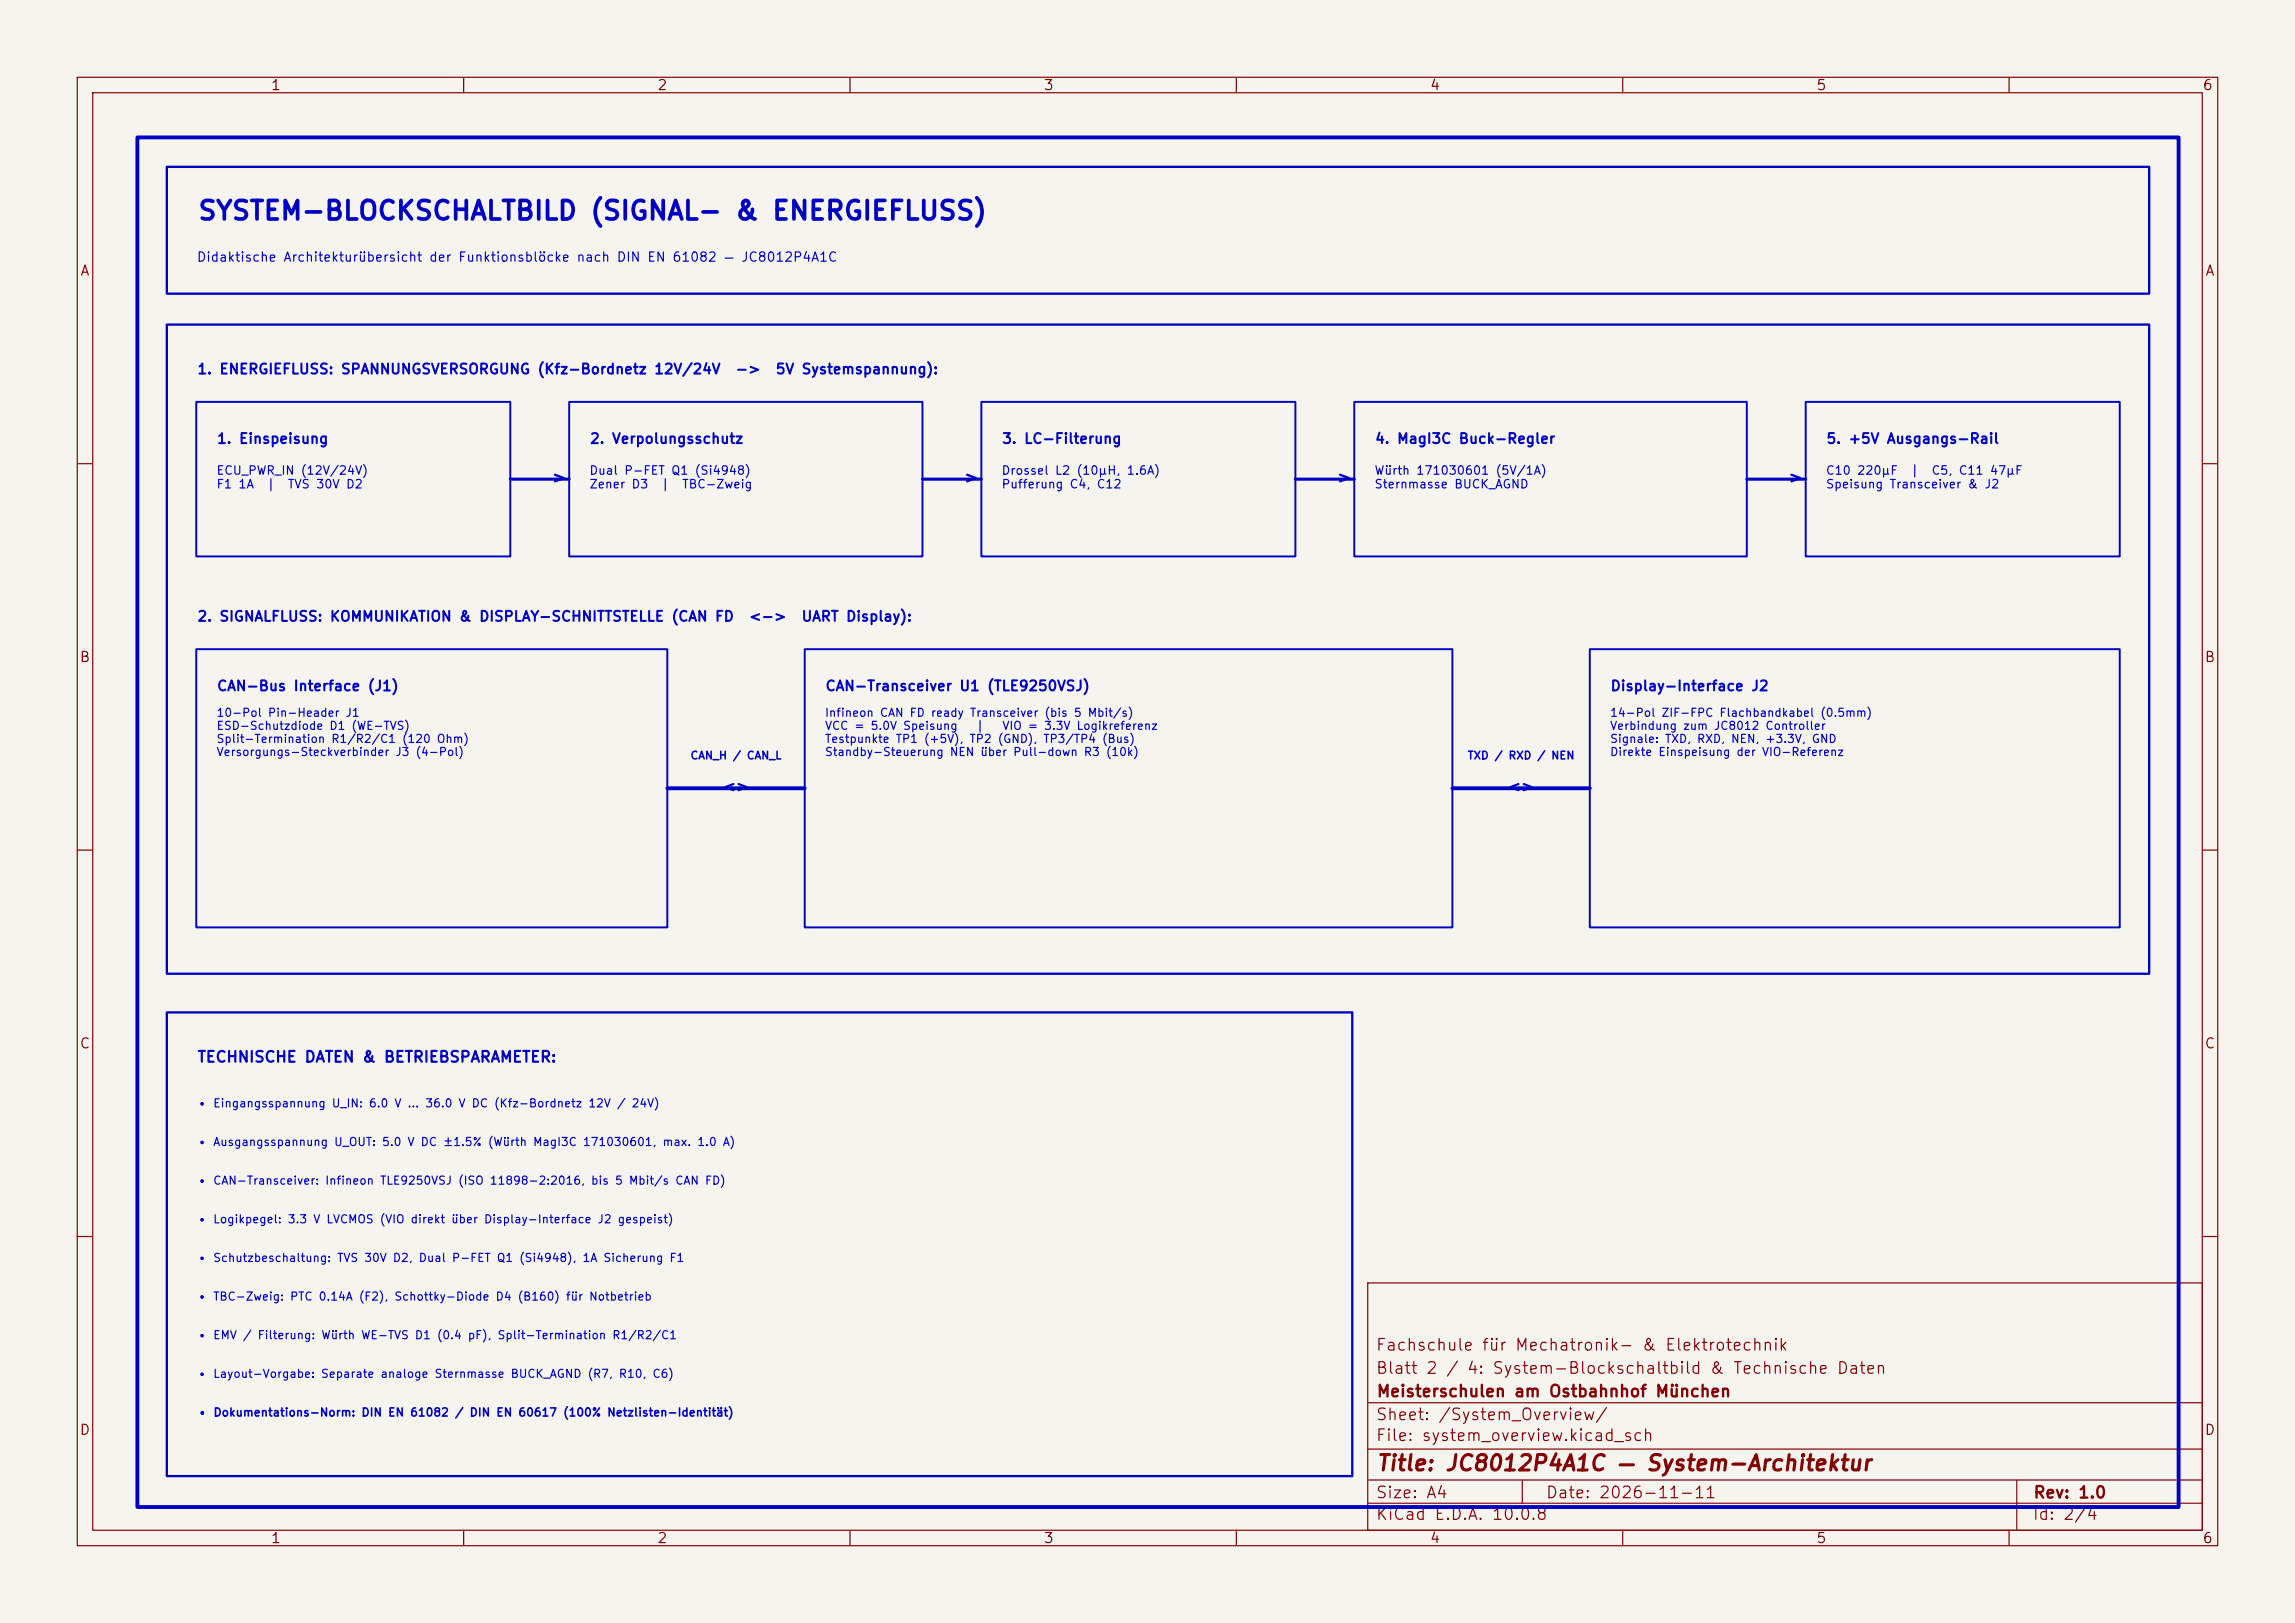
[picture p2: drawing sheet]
<svg xmlns="http://www.w3.org/2000/svg" width="297mm" height="210mm" viewBox="0 0 297 210" stroke-linecap="round" stroke-linejoin="round" font-family="sans-serif">
<defs><g id="words">
<text font-size="2.4" fill="#0000c2" x="25.5" y="29.1">SYSTEM-BLOCKSCHALTBILD (SIGNAL- &amp; ENERGIEFLUSS)</text>
<text font-size="2" fill="#840000" x="178" y="190.8">Title: JC8012P4A1C — System-Architektur</text>
<g font-size="1.5" fill="#0000c2">
<text x="71.3" y="62.9">&gt;</text>
<text x="124.7" y="62.9">&gt;</text>
<text x="172.9" y="62.9">&gt;</text>
<text x="231.3" y="62.9">&gt;</text>
</g>
<g font-size="1.5" fill="#840000">
<text x="178" y="178.1">Blatt 2 / 4: System-Blockschaltbild &amp; Technische Daten</text>
<text x="178" y="175.1">Fachschule für Mechatronik- &amp; Elektrotechnik</text>
<text x="178" y="184.1">Sheet: /System_Overview/</text>
<text x="178" y="181.1">Meisterschulen am Ostbahnhof München</text>
<text x="178" y="186.8">File: system_overview.kicad_sch</text>
<text x="178" y="197">KiCad E.D.A. 10.0.8</text>
<text x="178" y="194.2">Size: A4</text>
<text x="200" y="194.2">Date: 2026-11-11</text>
<text x="263" y="197">Id: 2/4</text>
<text x="263" y="194.2">Rev: 1.0</text>
</g>
<g font-size="1.4" fill="#0000c2">
<text x="93.4" y="102.8">&lt;&gt;</text>
<text x="195" y="102.8">&lt;&gt;</text>
<text x="25.4" y="137.8">TECHNISCHE DATEN &amp; BETRIEBSPARAMETER:</text>
</g>
<g font-size="1.3" fill="#840000">
<text x="35" y="12">1</text>
<text x="85" y="12">2</text>
<text x="135" y="12">3</text>
<text x="185" y="12">4</text>
<text x="235" y="12">5</text>
<text x="285" y="12">6</text>
<text x="10.3" y="36">A</text>
<text x="285.3" y="36">A</text>
<text x="10.2" y="86">B</text>
<text x="285.2" y="86">B</text>
<text x="10.2" y="136">C</text>
<text x="285.2" y="136">C</text>
<text x="10.2" y="186">D</text>
<text x="285.2" y="186">D</text>
<text x="35" y="200">1</text>
<text x="85" y="200">2</text>
<text x="135" y="200">3</text>
<text x="185" y="200">4</text>
<text x="235" y="200">5</text>
<text x="285" y="200">6</text>
</g>
<g font-size="1.3" fill="#0000c2">
<text x="25.4" y="48.7">1. ENERGIEFLUSS: SPANNUNGSVERSORGUNG (Kfz-Bordnetz 12V/24V</text>
<text x="95.1" y="48.7">-&gt;</text>
<text x="100.3" y="48.7">5V Systemspannung):</text>
<text x="28" y="57.7">1. Einspeisung</text>
<text x="76.2" y="57.7">2. Verpolungsschutz</text>
<text x="129.6" y="57.7">3. LC-Filterung</text>
<text x="177.8" y="57.7">4. MagI3C Buck-Regler</text>
<text x="236.3" y="57.7">5. +5V Ausgangs-Rail</text>
<text x="25.4" y="80.7">2. SIGNALFLUSS: KOMMUNIKATION &amp; DISPLAY-SCHNITTSTELLE (CAN FD</text>
<text x="96.8" y="80.7">&lt;-&gt;</text>
<text x="103.6" y="80.7">UART Display):</text>
<text x="28" y="89.7">CAN-Bus Interface (J1)</text>
<text x="106.7" y="89.7">CAN-Transceiver U1 (TLE9250VSJ)</text>
<text x="208.3" y="89.7">Display-Interface J2</text>
</g>
<text font-size="1.2" fill="#0000c2" x="25.4" y="34.2">Didaktische Architekturübersicht der Funktionsblöcke nach DIN EN 61082 — JC8012P4A1C</text>
<g font-size="1.1" fill="#0000c2">
<text x="27.9" y="61.7">ECU_PWR_IN (12V/24V)</text>
<text x="27.9" y="63.5">F1 1A</text>
<text x="34.4" y="63.5">|</text>
<text x="37.1" y="63.5">TVS 30V D2</text>
<text x="76.2" y="61.7">Dual P-FET Q1 (Si4948)</text>
<text x="76.2" y="63.5">Zener D3</text>
<text x="85.5" y="63.5">|</text>
<text x="88.2" y="63.5">TBC-Zweig</text>
<text x="129.5" y="61.7">Drossel L2 (10µH, 1.6A)</text>
<text x="129.5" y="63.5">Pufferung C4, C12</text>
<text x="177.8" y="61.7">Würth 171030601 (5V/1A)</text>
<text x="177.8" y="63.5">Sternmasse BUCK_AGND</text>
<text x="236.2" y="61.7">C10 220µF</text>
<text x="236.2" y="63.5">Speisung Transceiver &amp; J2</text>
<text x="247.2" y="61.7">|</text>
<text x="249.9" y="61.7">C5, C11 47µF</text>
<text x="27.9" y="93">10-Pol Pin-Header J1</text>
<text x="27.9" y="94.7">ESD-Schutzdiode D1 (WE-TVS)</text>
<text x="106.7" y="93">Infineon CAN FD ready Transceiver (bis 5 Mbit/s)</text>
<text x="106.7" y="94.7">VCC = 5.0V Speisung</text>
<text x="126.2" y="94.7">|</text>
<text x="129.6" y="94.7">VIO = 3.3V Logikreferenz</text>
<text x="208.3" y="93">14-Pol ZIF-FPC Flachbandkabel (0.5mm)</text>
<text x="208.3" y="94.7">Verbindung zum JC8012 Controller</text>
<text x="27.9" y="96.4">Split-Termination R1/R2/C1 (120 Ohm)</text>
<text x="27.9" y="98.1">Versorgungs-Steckverbinder J3 (4-Pol)</text>
<text x="106.7" y="96.4">Testpunkte TP1 (+5V), TP2 (GND), TP3/TP4 (Bus)</text>
<text x="106.7" y="98.1">Standby-Steuerung NEN über Pull-down R3 (10k)</text>
<text x="208.3" y="96.4">Signale: TXD, RXD, NEN, +3.3V, GND</text>
<text x="208.3" y="98.1">Direkte Einspeisung der VIO-Referenz</text>
<text x="25.4" y="143.5">• Eingangsspannung U_IN: 6.0 V ... 36.0 V DC (Kfz-Bordnetz 12V / 24V)</text>
<text x="25.4" y="148.5">• Ausgangsspannung U_OUT: 5.0 V DC ±1.5% (Würth MagI3C 171030601, max. 1.0 A)</text>
<text x="25.4" y="153.5">• CAN-Transceiver: Infineon TLE9250VSJ (ISO 11898-2:2016, bis 5 Mbit/s CAN FD)</text>
<text x="25.4" y="158.5">• Logikpegel: 3.3 V LVCMOS (VIO direkt über Display-Interface J2 gespeist)</text>
<text x="25.4" y="163.5">• Schutzbeschaltung: TVS 30V D2, Dual P-FET Q1 (Si4948), 1A Sicherung F1</text>
<text x="25.4" y="168.5">• TBC-Zweig: PTC 0.14A (F2), Schottky-Diode D4 (B160) für Notbetrieb</text>
<text x="25.4" y="173.5">• EMV / Filterung: Würth WE-TVS D1 (0.4 pF), Split-Termination R1/R2/C1</text>
<text x="25.4" y="178.5">• Layout-Vorgabe: Separate analoge Sternmasse BUCK_AGND (R7, R10, C6)</text>
<text x="25.4" y="183.5">• Dokumentations-Norm: DIN EN 61082 / DIN EN 60617 (100% Netzlisten-Identität)</text>
</g>
<g font-size="1" fill="#0000c2">
<text x="89.3" y="98.5">CAN_H / CAN_L</text>
<text x="189.8" y="98.5">TXD / RXD / NEN</text>
</g>
</g></defs>
<path d="M0 0h297v210h-297z" fill="#f5f4ef" stroke="#f5f4ef" stroke-width=".13"/>
<g fill="none" stroke="#840000" stroke-width=".15">
<path d="M10 10h277v190h-277zM12 12h273v186h-273zM60 10v2M110 10v2M160 10v2M210 10v2M260 10v2M10 60h2M285 60h2M10 110h2M285 110h2M10 160h2"/>
<path d="M177 166h108v32h-108zM285 160h2M60 198v2M110 198v2M160 198v2M177 194.5h108M177 191.5h108M177 187.5h108M177 181.5h108M197 191.5v3M210 198v2M260 198v2"/>
<path d="M261 191.5v6.5"/>
</g>
<path d="M66 62h7.7M119.4 62h7.6M167.6 62h7.7M226.1 62h7.6" fill="none" stroke="#0000c2" stroke-width=".4"/>
<path d="M17.8 17.8h264.1v177.2h-264.1zM86.4 102h17.7M188 102h17.7" fill="none" stroke="#0000c2" stroke-width=".5"/>
<path d="M25.4 52h40.6v20h-40.6zM73.7 52h45.7v20h-45.7zM127 52h40.6v20h-40.6zM175.3 52h50.8v20h-50.8zM233.7 52h40.6v20h-40.6zM25.4 84h61v36h-61zM104.1 84h83.9v36h-83.9zM205.7 84h68.6v36h-68.6z" fill="none" stroke="#0000c2" stroke-width=".25"/>
<path d="M21.6 21.6h256.5v16.4h-256.5zM21.6 42h256.5v84h-256.5zM21.6 131h153.4v60h-153.4z" fill="none" stroke="#0000c2" stroke-width=".3"/>
<use href="#words"/>
</svg>
